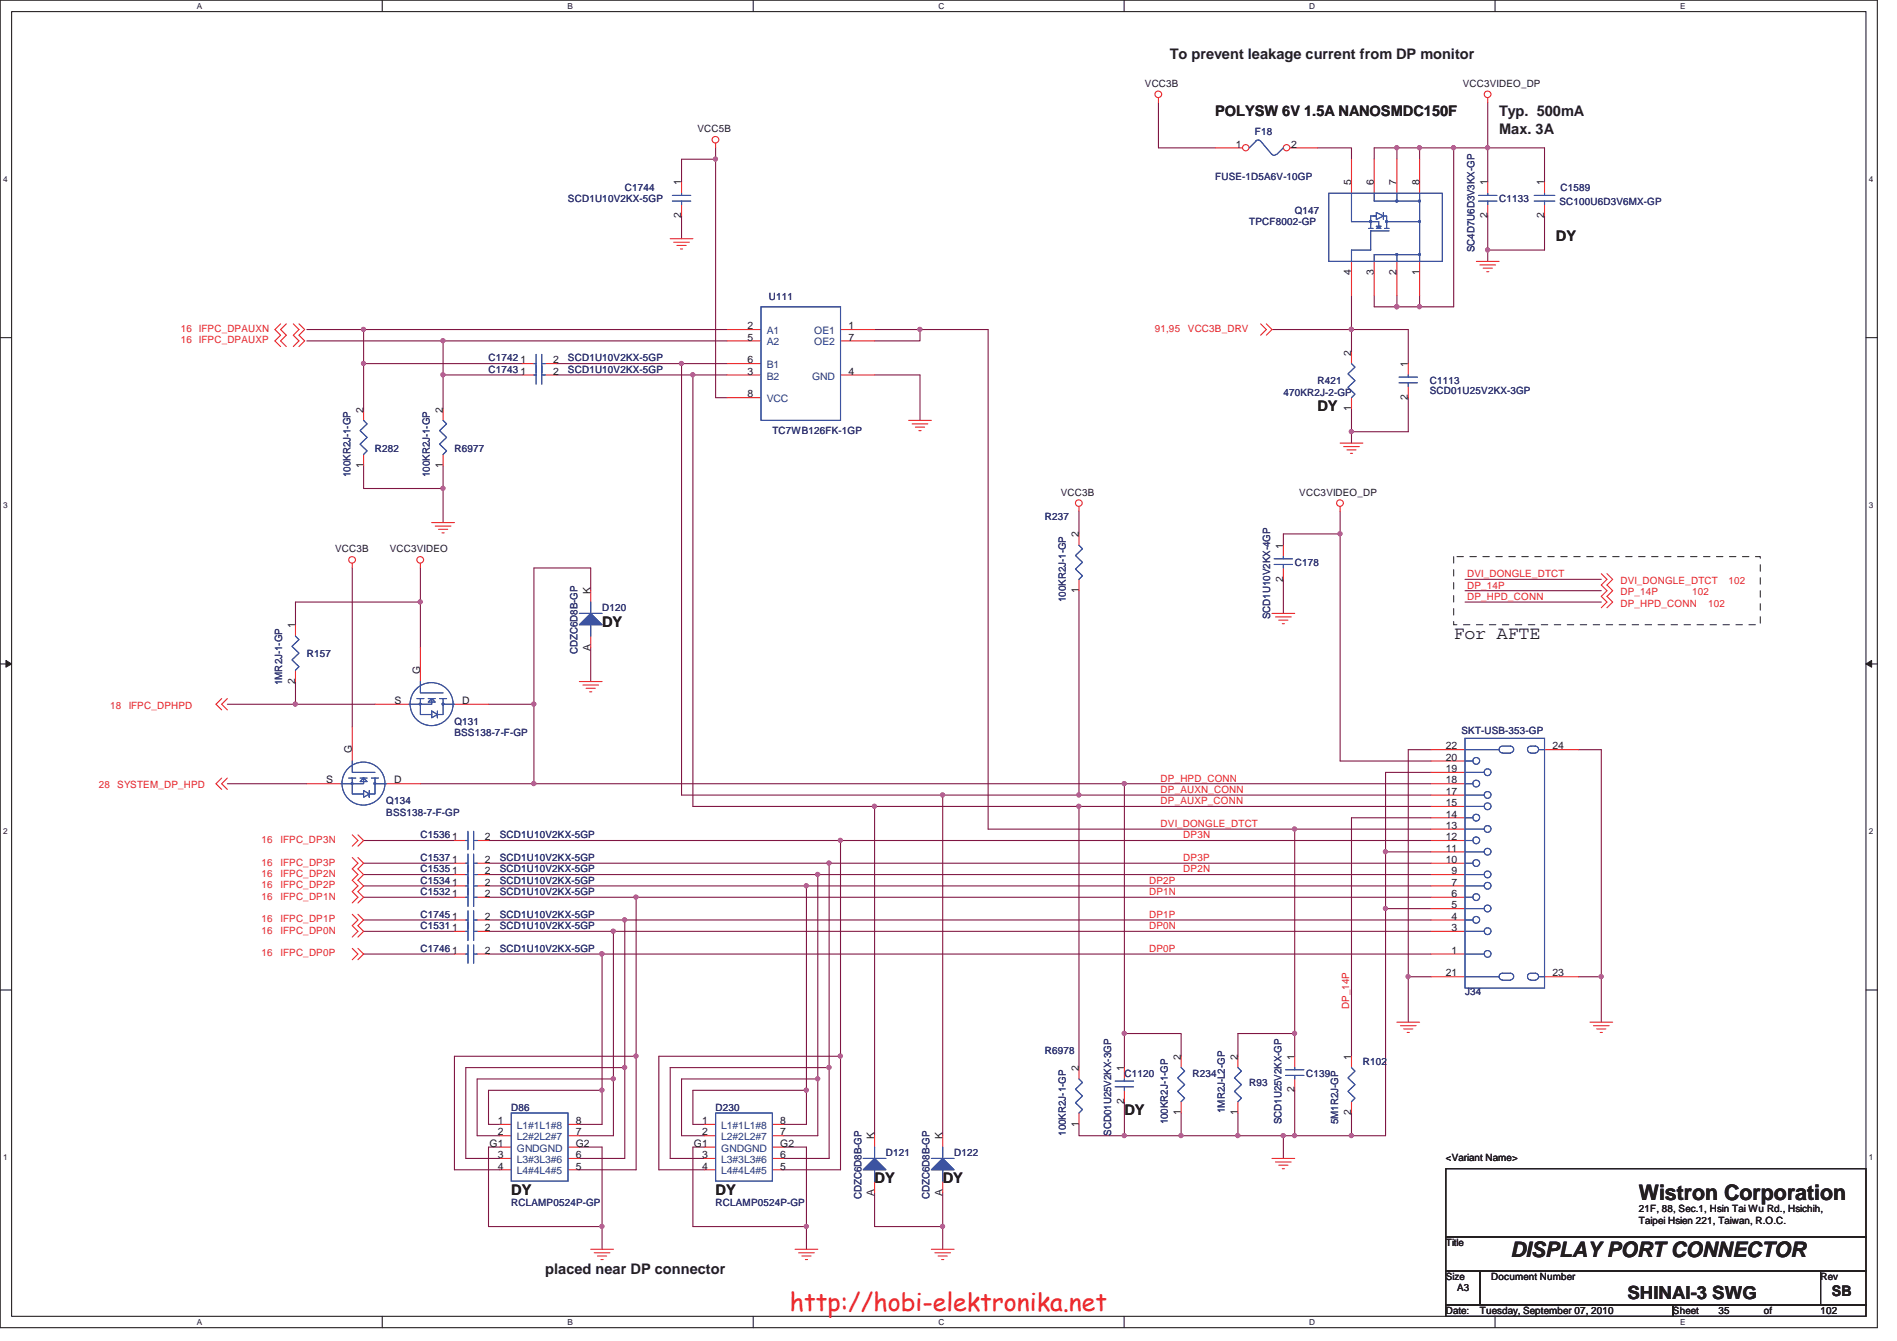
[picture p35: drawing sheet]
<svg xmlns="http://www.w3.org/2000/svg" width="297mm" height="210mm" viewBox="0 0 297 210" stroke-linecap="round" stroke-linejoin="round" font-family="sans-serif">
<defs><g id="words">
<text font-size="3.9" fill="#ed2024" x="123.7" y="205.2">http://hobi-elektronika.net</text>
<g font-size="3.3" fill="#231f20">
<text x="256.6" y="187.9">Wistron Corporation</text>
<text x="236.5" y="196.9">DISPLAY PORT CONNECTOR</text>
</g>
<g font-size="2.8" fill="#231f20">
<text x="227.6" y="100.1">For AFTE</text>
<text x="254.8" y="203.4">SHINAI-3 SWG</text>
</g>
<g font-size="2.3" fill="#231f20">
<text x="183.2" y="9.3">To prevent leakage current from DP monitor</text>
<text x="190.3" y="18.2">POLYSW 6V 1.5A NANOSMDC150F</text>
<text x="234.7" y="18.2">Typ. 500mA</text>
<text x="234.7" y="20.9">Max. 3A</text>
<text x="243.6" y="37.7">DY</text>
<text x="206.3" y="64.4">DY</text>
<text x="94.3" y="98.2">DY</text>
<text x="176.1" y="174.6">DY</text>
<text x="136.9" y="185.3">DY</text>
<text x="147.6" y="185.3">DY</text>
<text x="80" y="187.1">DY</text>
<text x="112.1" y="187.1">DY</text>
<text x="85.4" y="199.5">placed near DP connector</text>
<text x="286.8" y="202.9">SB</text>
</g>
<g font-size="1.6" fill="#231f20">
<text x="179.3" y="13.6">VCC3B</text>
<text x="229.1" y="13.6">VCC3VIDEO_DP</text>
<text x="109.2" y="20.7">VCC5B</text>
<text x="193.5" y="23.1">1</text>
<text x="202.2" y="23.1">2</text>
<text x="106.7" y="29" transform="rotate(-90 106.7 29)">1</text>
<text x="211.6" y="29" transform="rotate(-90 211.6 29)">5</text>
<text x="215.1" y="29" transform="rotate(-90 215.1 29)">6</text>
<text x="218.7" y="29" transform="rotate(-90 218.7 29)">7</text>
<text x="222.2" y="29" transform="rotate(-90 222.2 29)">8</text>
<text x="232.9" y="29" transform="rotate(-90 232.9 29)">1</text>
<text x="241.8" y="29" transform="rotate(-90 241.8 29)">1</text>
<text x="106.7" y="34.2" transform="rotate(-90 106.7 34.2)">2</text>
<text x="232.9" y="34.2" transform="rotate(-90 232.9 34.2)">2</text>
<text x="241.8" y="34.2" transform="rotate(-90 241.8 34.2)">2</text>
<text x="211.6" y="43" transform="rotate(-90 211.6 43)">4</text>
<text x="215.1" y="43" transform="rotate(-90 215.1 43)">3</text>
<text x="218.7" y="43" transform="rotate(-90 218.7 43)">2</text>
<text x="222.2" y="43" transform="rotate(-90 222.2 43)">1</text>
<text x="117" y="51.6">2</text>
<text x="117" y="53.3">5</text>
<text x="132.8" y="51.6">1</text>
<text x="132.8" y="53.3">7</text>
<text x="81.5" y="58.7">1</text>
<text x="81.5" y="56.9">1</text>
<text x="86.6" y="58.7">2</text>
<text x="86.6" y="56.9">2</text>
<text x="117" y="58.7">3</text>
<text x="117" y="56.9">6</text>
<text x="132.8" y="58.7">4</text>
<text x="211.6" y="55.7" transform="rotate(-90 211.6 55.7)">2</text>
<text x="220.5" y="57.5" transform="rotate(-90 220.5 57.5)">1</text>
<text x="56.9" y="64.6" transform="rotate(-90 56.9 64.6)">2</text>
<text x="69.3" y="64.6" transform="rotate(-90 69.3 64.6)">2</text>
<text x="117" y="62.2">8</text>
<text x="211.6" y="64.4" transform="rotate(-90 211.6 64.4)">1</text>
<text x="220.5" y="62.6" transform="rotate(-90 220.5 62.6)">2</text>
<text x="56.9" y="73.3" transform="rotate(-90 56.9 73.3)">1</text>
<text x="69.3" y="73.3" transform="rotate(-90 69.3 73.3)">1</text>
<text x="166.1" y="77.6">VCC3B</text>
<text x="203.5" y="77.6">VCC3VIDEO_DP</text>
<text x="52.5" y="86.5">VCC3B</text>
<text x="61" y="86.5">VCC3VIDEO</text>
<text x="168.9" y="84.2" transform="rotate(-90 168.9 84.2)">2</text>
<text x="200.9" y="85.9" transform="rotate(-90 200.9 85.9)">1</text>
<text x="92.5" y="93" transform="rotate(-90 92.5 93)">K</text>
<text x="168.9" y="92.8" transform="rotate(-90 168.9 92.8)">1</text>
<text x="200.9" y="91.1" transform="rotate(-90 200.9 91.1)">2</text>
<text x="46.2" y="98.4" transform="rotate(-90 46.2 98.4)">1</text>
<text x="92.5" y="101.9" transform="rotate(-90 92.5 101.9)">A</text>
<text x="46.2" y="107.1" transform="rotate(-90 46.2 107.1)">2</text>
<text x="65.8" y="105.5" transform="rotate(-90 65.8 105.5)">G</text>
<text x="61.8" y="110.2">S</text>
<text x="72.4" y="110.2">D</text>
<text x="55.1" y="117.9" transform="rotate(-90 55.1 117.9)">G</text>
<text x="226.4" y="119.1">20</text>
<text x="226.4" y="117.3">22</text>
<text x="243.1" y="117.3">24</text>
<text x="51.1" y="122.7">S</text>
<text x="61.7" y="122.7">D</text>
<text x="226.4" y="124.5">17</text>
<text x="226.4" y="122.7">18</text>
<text x="226.4" y="120.9">19</text>
<text x="70.8" y="131.6">1</text>
<text x="75.9" y="131.6">2</text>
<text x="226.4" y="131.6">12</text>
<text x="226.4" y="129.8">13</text>
<text x="226.4" y="128">14</text>
<text x="226.4" y="126.2">15</text>
<text x="70.8" y="136.9">1</text>
<text x="70.8" y="135.1">1</text>
<text x="75.9" y="136.9">2</text>
<text x="75.9" y="135.1">2</text>
<text x="226.4" y="135.1">10</text>
<text x="226.4" y="133.3">11</text>
<text x="227.3" y="136.9">9</text>
<text x="70.8" y="140.5">1</text>
<text x="70.8" y="138.7">1</text>
<text x="75.9" y="140.5">2</text>
<text x="75.9" y="138.7">2</text>
<text x="227.3" y="142.2">5</text>
<text x="227.3" y="140.5">6</text>
<text x="227.3" y="138.7">7</text>
<text x="70.8" y="145.8">1</text>
<text x="70.8" y="144">1</text>
<text x="70.8" y="149.3">1</text>
<text x="75.9" y="145.8">2</text>
<text x="75.9" y="144">2</text>
<text x="75.9" y="149.3">2</text>
<text x="227.3" y="149.3">1</text>
<text x="227.3" y="145.8">3</text>
<text x="227.3" y="144">4</text>
<text x="226.4" y="152.9">21</text>
<text x="243.1" y="152.9">23</text>
<text x="168.9" y="167.7" transform="rotate(-90 168.9 167.7)">2</text>
<text x="176" y="167.7" transform="rotate(-90 176 167.7)">1</text>
<text x="184.9" y="165.9" transform="rotate(-90 184.9 165.9)">2</text>
<text x="193.8" y="165.9" transform="rotate(-90 193.8 165.9)">2</text>
<text x="202.7" y="165.9" transform="rotate(-90 202.7 165.9)">1</text>
<text x="211.6" y="165.9" transform="rotate(-90 211.6 165.9)">1</text>
<text x="176" y="172.8" transform="rotate(-90 176 172.8)">2</text>
<text x="202.7" y="171.1" transform="rotate(-90 202.7 171.1)">2</text>
<text x="76.7" y="179.6">G1</text>
<text x="77.9" y="176">1</text>
<text x="77.9" y="177.8">2</text>
<text x="90.2" y="177.8">7</text>
<text x="90.2" y="176">8</text>
<text x="90.2" y="179.6">G2</text>
<text x="108.7" y="179.6">G1</text>
<text x="109.9" y="176">1</text>
<text x="109.9" y="177.8">2</text>
<text x="122.2" y="177.8">7</text>
<text x="122.2" y="176">8</text>
<text x="122.2" y="179.6">G2</text>
<text x="136.9" y="178.4" transform="rotate(-90 136.9 178.4)">K</text>
<text x="147.6" y="178.4" transform="rotate(-90 147.6 178.4)">K</text>
<text x="168.9" y="176.4" transform="rotate(-90 168.9 176.4)">1</text>
<text x="184.9" y="174.6" transform="rotate(-90 184.9 174.6)">1</text>
<text x="193.8" y="174.6" transform="rotate(-90 193.8 174.6)">1</text>
<text x="211.6" y="174.6" transform="rotate(-90 211.6 174.6)">2</text>
<text x="77.9" y="181.4">3</text>
<text x="77.9" y="183.1">4</text>
<text x="90.2" y="183.1">5</text>
<text x="90.2" y="181.4">6</text>
<text x="109.9" y="181.4">3</text>
<text x="109.9" y="183.1">4</text>
<text x="122.2" y="183.1">5</text>
<text x="122.2" y="181.4">6</text>
<text x="226.4" y="181.8">&lt;Variant Name&gt;</text>
<text x="136.9" y="187.3" transform="rotate(-90 136.9 187.3)">A</text>
<text x="147.6" y="187.3" transform="rotate(-90 147.6 187.3)">A</text>
<text x="256.6" y="189.8">21F, 88, Sec.1, Hsin Tai Wu Rd., Hsichih,</text>
<text x="256.6" y="191.6">Taipei Hsien 221, Taiwan, R.O.C.</text>
<text x="226.4" y="195.1">Title</text>
<text x="226.4" y="200.4">Size</text>
<text x="228.2" y="202.2">A3</text>
<text x="233.5" y="200.4">Document Number</text>
<text x="285.1" y="200.4">Rev</text>
<text x="226.4" y="205.8">Date:</text>
<text x="231.7" y="205.8">Tuesday, September 07, 2010</text>
<text x="262" y="205.8">Sheet</text>
<text x="269.1" y="205.8">35</text>
<text x="276.2" y="205.8">of</text>
<text x="285.1" y="205.8">102</text>
</g>
<g font-size="1.6" fill="#2d2d72">
<text x="196.5" y="21.2">F18</text>
<text x="97.8" y="29.9">C1744</text>
<text x="190.3" y="28.1">FUSE-1D5A6V-10GP</text>
<text x="244.3" y="29.9">C1589</text>
<text x="88.9" y="31.7">SCD1U10V2KX-5GP</text>
<text x="195.6" y="35.3">TPCF8002-GP</text>
<text x="202.7" y="33.5">Q147</text>
<text x="234.7" y="31.7">C1133</text>
<text x="244.2" y="32">SC100U6D3V6MX-GP</text>
<text x="230.9" y="39.5" transform="rotate(-90 230.9 39.5)">SC4D7U6D3V3KX-GP</text>
<text x="120.4" y="47">U111</text>
<text x="76.5" y="58.4">C1743</text>
<text x="76.5" y="56.6">C1742</text>
<text x="88.9" y="58.4">SCD1U10V2KX-5GP</text>
<text x="88.9" y="56.6">SCD1U10V2KX-5GP</text>
<text x="201" y="61.9">470KR2J-2-GP</text>
<text x="206.3" y="60.2">R421</text>
<text x="223.9" y="60.2">C1113</text>
<text x="223.9" y="61.8">SCD01U25V2KX-3GP</text>
<text x="58.7" y="70.8">R282</text>
<text x="71.2" y="70.8">R6977</text>
<text x="120.9" y="68">TC7WB126FK-1GP</text>
<text x="54.9" y="74.7" transform="rotate(-90 54.9 74.7)">100KR2J-1-GP</text>
<text x="67.3" y="74.7" transform="rotate(-90 67.3 74.7)">100KR2J-1-GP</text>
<text x="163.6" y="81.5">R237</text>
<text x="202.7" y="88.6">C178</text>
<text x="94.3" y="95.7">D120</text>
<text x="166.9" y="94.3" transform="rotate(-90 166.9 94.3)">100KR2J-1-GP</text>
<text x="198.9" y="96.9" transform="rotate(-90 198.9 96.9)">SCD1U10V2KX-4GP</text>
<text x="44.2" y="107.3" transform="rotate(-90 44.2 107.3)">1MR2J-1-GP</text>
<text x="48" y="102.8">R157</text>
<text x="90.4" y="102.4" transform="rotate(-90 90.4 102.4)">CDZC6D8B-GP</text>
<text x="71.2" y="113.5">Q131</text>
<text x="71.2" y="115.3">BSS138-7-F-GP</text>
<text x="228.9" y="114.9">SKT-USB-353-GP</text>
<text x="60.5" y="125.9">Q134</text>
<text x="60.5" y="127.7">BSS138-7-F-GP</text>
<text x="65.8" y="131.3">C1536</text>
<text x="78.3" y="131.3">SCD1U10V2KX-5GP</text>
<text x="65.8" y="136.6">C1535</text>
<text x="65.8" y="134.8">C1537</text>
<text x="78.3" y="136.6">SCD1U10V2KX-5GP</text>
<text x="78.3" y="134.8">SCD1U10V2KX-5GP</text>
<text x="65.8" y="140.2">C1532</text>
<text x="65.8" y="138.4">C1534</text>
<text x="65.8" y="143.7">C1745</text>
<text x="78.3" y="140.2">SCD1U10V2KX-5GP</text>
<text x="78.3" y="138.4">SCD1U10V2KX-5GP</text>
<text x="78.3" y="143.7">SCD1U10V2KX-5GP</text>
<text x="65.8" y="145.5">C1531</text>
<text x="65.8" y="149.1">C1746</text>
<text x="78.3" y="145.5">SCD1U10V2KX-5GP</text>
<text x="78.3" y="149.1">SCD1U10V2KX-5GP</text>
<text x="229.4" y="155.8">J34</text>
<text x="163.6" y="165.1">R6978</text>
<text x="213.4" y="166.8">R102</text>
<text x="80" y="173.9">D86</text>
<text x="112.1" y="173.9">D230</text>
<text x="176.1" y="168.6">C1120</text>
<text x="186.7" y="168.6">R234</text>
<text x="195.6" y="170">R93</text>
<text x="204.5" y="168.6">C139</text>
<text x="166.9" y="177.8" transform="rotate(-90 166.9 177.8)">100KR2J-1-GP</text>
<text x="174" y="177.8" transform="rotate(-90 174 177.8)">SCD01U25V2KX-3GP</text>
<text x="182.9" y="176.1" transform="rotate(-90 182.9 176.1)">100KR2J-1-GP</text>
<text x="191.8" y="174.3" transform="rotate(-90 191.8 174.3)">1MR2J-L2-GP</text>
<text x="200.7" y="176.1" transform="rotate(-90 200.7 176.1)">SCD1U25V2KX-GP</text>
<text x="209.5" y="176.1" transform="rotate(-90 209.5 176.1)">5M1R2J-GP</text>
<text x="138.7" y="181.1">D121</text>
<text x="149.4" y="181.1">D122</text>
<text x="80" y="188.9">RCLAMP0524P-GP</text>
<text x="112.1" y="188.9">RCLAMP0524P-GP</text>
<text x="134.9" y="187.8" transform="rotate(-90 134.9 187.8)">CDZC6D8B-GP</text>
<text x="145.5" y="187.8" transform="rotate(-90 145.5 187.8)">CDZC6D8B-GP</text>
</g>
<g font-size="1.6" fill="#ec2426">
<text x="28.3" y="52">16 IFPC_DPAUXN</text>
<text x="28.3" y="53.8">16 IFPC_DPAUXP</text>
<text x="180.8" y="52">91,95</text>
<text x="186" y="52">VCC3B_DRV</text>
<text x="229.7" y="92.2">DP_14P</text>
<text x="229.7" y="90.4">DVI_DONGLE_DTCT</text>
<text x="229.7" y="93.9">DP_HPD_CONN</text>
<text x="253.7" y="91.4">DVI_DONGLE_DTCT</text>
<text x="253.7" y="93.2">DP_14P</text>
<text x="253.7" y="95">DP_HPD_CONN</text>
<text x="265" y="93.2">102</text>
<text x="267.5" y="95">102</text>
<text x="270.6" y="91.4">102</text>
<text x="17.3" y="111">18</text>
<text x="20.1" y="111">IFPC_DPHPD</text>
<text x="15.5" y="123.4">28</text>
<text x="18.4" y="123.4">SYSTEM_DP_HPD</text>
<text x="181.7" y="125.9">DP_AUXP_CONN</text>
<text x="181.7" y="124.2">DP_AUXN_CONN</text>
<text x="181.7" y="122.4">DP_HPD_CONN</text>
<text x="40.9" y="132">16</text>
<text x="43.9" y="132">IFPC_DP3N</text>
<text x="181.7" y="129.5">DVI_DONGLE_DTCT</text>
<text x="185.3" y="131.3">DP3N</text>
<text x="40.9" y="135.5">16</text>
<text x="40.9" y="137.3">16</text>
<text x="43.9" y="135.5">IFPC_DP3P</text>
<text x="43.9" y="137.3">IFPC_DP2N</text>
<text x="185.3" y="136.6">DP2N</text>
<text x="185.3" y="134.8">DP3P</text>
<text x="40.9" y="139.1">16</text>
<text x="40.9" y="140.9">16</text>
<text x="43.9" y="139.1">IFPC_DP2P</text>
<text x="43.9" y="140.9">IFPC_DP1N</text>
<text x="180" y="143.7">DP1P</text>
<text x="180" y="140.2">DP1N</text>
<text x="180" y="138.4">DP2P</text>
<text x="40.9" y="144.4">16</text>
<text x="40.9" y="146.2">16</text>
<text x="40.9" y="149.8">16</text>
<text x="43.9" y="144.4">IFPC_DP1P</text>
<text x="43.9" y="146.2">IFPC_DP0N</text>
<text x="43.9" y="149.8">IFPC_DP0P</text>
<text x="180" y="149.1">DP0P</text>
<text x="180" y="145.5">DP0N</text>
<text x="211.3" y="157.9" transform="rotate(-90 211.3 157.9)">DP_14P</text>
</g>
<g font-size="1.6" fill="#1d437e">
<text x="120.1" y="52.3">A1</text>
<text x="127.5" y="52.3">OE1</text>
<text x="120.1" y="59.4">B2</text>
<text x="120.1" y="54.1">A2</text>
<text x="120.1" y="57.7">B1</text>
<text x="127.2" y="59.4">GND</text>
<text x="127.5" y="54.1">OE2</text>
<text x="120.1" y="63">VCC</text>
<text x="80.9" y="176.8">L1#1L1#8</text>
<text x="80.9" y="178.6">L2#2L2#7</text>
<text x="112.9" y="176.8">L1#1L1#8</text>
<text x="112.9" y="178.6">L2#2L2#7</text>
<text x="80.9" y="180.3">GNDGND</text>
<text x="80.9" y="182.1">L3#3L3#6</text>
<text x="80.9" y="183.9">L4#4L4#5</text>
<text x="112.9" y="180.3">GNDGND</text>
<text x="112.9" y="182.1">L3#3L3#6</text>
<text x="112.9" y="183.9">L4#4L4#5</text>
</g>
<g font-size="1.3" fill="#231f20">
<text x="30.8" y="1.4">A</text>
<text x="88.9" y="1.4">B</text>
<text x="146.9" y="1.4">C</text>
<text x="205" y="1.4">D</text>
<text x="263.1" y="1.4">E</text>
<text x=".5" y="28.5">4</text>
<text x="292.6" y="28.5">4</text>
<text x=".5" y="79.5">3</text>
<text x="292.6" y="79.5">3</text>
<text x=".5" y="130.6">2</text>
<text x="292.6" y="130.6">2</text>
<text x=".5" y="181.7">1</text>
<text x="292.6" y="181.7">1</text>
<text x="30.8" y="207.4">A</text>
<text x="88.9" y="207.4">B</text>
<text x="146.9" y="207.4">C</text>
<text x="205" y="207.4">D</text>
<text x="263.1" y="207.4">E</text>
</g>
</g></defs>
<path d="M0 0h294v207.9h-294zM1.8 1.8h290.4v204.3h-290.4z" fill="none" stroke="#231f20" stroke-width=".17"/>
<g fill="#fff">
<path d="M30.8 .2h.8v1.4h-.8z"/>
<path d="M30.8 206.3h.8v1.4h-.8z"/>
</g>
<path d="M59.9 0v1.8M59.9 206.1v1.8" fill="none" stroke="#231f20" stroke-width=".17"/>
<g fill="#fff">
<path d="M88.9 .2h.8v1.4h-.8z"/>
<path d="M88.9 206.3h.8v1.4h-.8z"/>
</g>
<path d="M117.9 0v1.8M117.9 206.1v1.8" fill="none" stroke="#231f20" stroke-width=".17"/>
<g fill="#fff">
<path d="M146.9 .2h.9v1.4h-.9z"/>
<path d="M146.9 206.3h.9v1.4h-.9z"/>
</g>
<path d="M176 0v1.8M176 206.1v1.8" fill="none" stroke="#231f20" stroke-width=".17"/>
<g fill="#fff">
<path d="M205 .2h.9v1.4h-.9z"/>
<path d="M205 206.3h.9v1.4h-.9z"/>
</g>
<path d="M234.1 0v1.8M234.1 206.1v1.8" fill="none" stroke="#231f20" stroke-width=".17"/>
<g fill="#fff">
<path d="M263.1 .2h.8v1.4h-.8z"/>
<path d="M263.1 206.3h.8v1.4h-.8z"/>
<path d="M.5 27.3h.7v1.4h-.7z"/>
<path d="M292.6 27.3h.7v1.4h-.7z"/>
<path d="M.5 78.4h.7v1.4h-.7z"/>
<path d="M292.6 78.4h.7v1.4h-.7z"/>
</g>
<path d="M0 52.9h1.8M292.2 52.9h1.8" fill="none" stroke="#231f20" stroke-width=".17"/>
<g fill="#fff">
<path d="M.5 129.5h.7v1.4h-.7z"/>
<path d="M292.6 129.5h.7v1.4h-.7z"/>
</g>
<path d="M0 104h1.8M292.2 104h1.8" fill="none" stroke="#231f20" stroke-width=".17"/>
<path d="M.9 103.4l.9 .6-.9 .5z" fill="#231f20"/>
<path d="M.9 103.4l.9 .6-.9 .5z" fill="none" stroke="#231f20" stroke-width=".16"/>
<path d="M292.2 104l.9-.6v1.1z" fill="#231f20"/>
<path d="M292.2 104l.9-.6v1.1z" fill="none" stroke="#231f20" stroke-width=".16"/>
<g fill="#fff">
<path d="M.5 180.5h.7v1.4h-.7z"/>
<path d="M292.6 180.5h.7v1.4h-.7z"/>
</g>
<path d="M0 155h1.8M292.2 155h1.8" fill="none" stroke="#231f20" stroke-width=".17"/>
<path d="M217 120.9v21.4h7.1" fill="none" stroke="#7f1542" stroke-width=".17"/>
<circle cx="216.9" cy="142.3" r=".32" fill="#b8529f"/>
<circle cx="216.9" cy="142.3" r=".32" fill="none" stroke="#b8529f" stroke-width=".17"/>
<path d="M56.9 149.4h14.3M56.9 145.8h14.3M94.3 149.4h129.8M217 142.3v35.5" fill="none" stroke="#7f1542" stroke-width=".17"/>
<circle cx="94.2" cy="149.4" r=".32" fill="#b8529f"/>
<circle cx="94.2" cy="149.4" r=".32" fill="none" stroke="#b8529f" stroke-width=".17"/>
<path d="M96.1 145.8h128" fill="none" stroke="#7f1542" stroke-width=".17"/>
<circle cx="96" cy="145.8" r=".32" fill="#b8529f"/>
<circle cx="96" cy="145.8" r=".32" fill="none" stroke="#b8529f" stroke-width=".17"/>
<path d="M56.9 138.7h14.3M56.9 135.2h14.3M56.9 131.6h14.3M56.9 136.9h14.3M56.9 144.1h14.3M56.9 140.5h14.3M97.8 144.1h126.3" fill="none" stroke="#7f1542" stroke-width=".17"/>
<circle cx="97.8" cy="144" r=".32" fill="#b8529f"/>
<circle cx="97.8" cy="144" r=".32" fill="none" stroke="#b8529f" stroke-width=".17"/>
<path d="M99.6 140.5h124.5" fill="none" stroke="#7f1542" stroke-width=".17"/>
<circle cx="99.6" cy="140.5" r=".32" fill="#b8529f"/>
<circle cx="99.6" cy="140.5" r=".32" fill="none" stroke="#b8529f" stroke-width=".17"/>
<path d="M126.3 138.7h97.8M76.5 179.6v12.5M90.7 176.1h3.6M94.3 179.6v12.5M97.8 167.2v14.2" fill="none" stroke="#7f1542" stroke-width=".17"/>
<circle cx="97.8" cy="167.1" r=".32" fill="#b8529f"/>
<circle cx="97.8" cy="167.1" r=".32" fill="none" stroke="#b8529f" stroke-width=".17"/>
<path d="M76.5 179.6h1.8M78.3 176.1h-1.8v-5.4h17.8v5.4M90.7 179.6h3.6M90.7 177.8h5.4M96.1 168.9h-21.4v8.9M72.9 181.4h5.4M76.5 192.1h17.8v3.5M78.3 183.2h-7.1v-17.8h28.4v17.8h-8.9" fill="none" stroke="#7f1542" stroke-width=".17"/>
<circle cx="94.2" cy="192" r=".32" fill="#b8529f"/>
<circle cx="94.2" cy="192" r=".32" fill="none" stroke="#b8529f" stroke-width=".17"/>
<path d="M94.3 149.4v21.3M74.7 177.8h3.6M96.1 168.9v8.9M97.8 167.2h-24.9v14.2M90.7 181.4h7.1" fill="none" stroke="#7f1542" stroke-width=".17"/>
<circle cx="94.2" cy="170.7" r=".32" fill="#b8529f"/>
<circle cx="94.2" cy="170.7" r=".32" fill="none" stroke="#b8529f" stroke-width=".17"/>
<path d="M96.1 145.8v23.1" fill="none" stroke="#7f1542" stroke-width=".17"/>
<circle cx="96" cy="168.9" r=".32" fill="#b8529f"/>
<circle cx="96" cy="168.9" r=".32" fill="none" stroke="#b8529f" stroke-width=".17"/>
<path d="M97.8 144.1v23.1M99.6 140.5v24.9" fill="none" stroke="#7f1542" stroke-width=".17"/>
<circle cx="99.6" cy="165.4" r=".32" fill="#b8529f"/>
<circle cx="99.6" cy="165.4" r=".32" fill="none" stroke="#b8529f" stroke-width=".17"/>
<path d="M76.5 149.4h17.8" fill="none" stroke="#7f1542" stroke-width=".17"/>
<circle cx="94.2" cy="149.4" r=".32" fill="#b8529f"/>
<circle cx="94.2" cy="149.4" r=".32" fill="none" stroke="#b8529f" stroke-width=".17"/>
<path d="M76.5 145.8h19.6M76.5 144.1h21.3M76.5 140.5h23.1M108.5 176.1h1.8M110.3 179.6h-1.8v12.5M126.3 170.7v5.4h-3.6M126.3 179.6v16M128.1 168.9h-21.4v8.9M129.8 167.2v14.2M103.2 183.2h7.1M122.7 183.2h8.9" fill="none" stroke="#7f1542" stroke-width=".17"/>
<circle cx="126.3" cy="170.7" r=".32" fill="#b8529f"/>
<circle cx="126.3" cy="170.7" r=".32" fill="none" stroke="#b8529f" stroke-width=".17"/>
<path d="M122.7 177.8h5.4M131.6 165.4v17.8" fill="none" stroke="#7f1542" stroke-width=".17"/>
<circle cx="131.6" cy="165.4" r=".32" fill="#b8529f"/>
<circle cx="131.6" cy="165.4" r=".32" fill="none" stroke="#b8529f" stroke-width=".17"/>
<path d="M122.7 179.6h3.6M126.3 170.7h-17.8v5.4M131.6 165.4h-28.4v17.8M104.9 181.4h5.4M108.5 192.1h17.8" fill="none" stroke="#7f1542" stroke-width=".17"/>
<circle cx="126.3" cy="192" r=".32" fill="#b8529f"/>
<circle cx="126.3" cy="192" r=".32" fill="none" stroke="#b8529f" stroke-width=".17"/>
<path d="M76.5 138.7h49.8v32M106.7 177.8h3.6M128.1 168.9v8.9M129.8 167.2h-24.9v14.2M122.7 181.4h7.1" fill="none" stroke="#7f1542" stroke-width=".17"/>
<circle cx="126.3" cy="138.7" r=".32" fill="#b8529f"/>
<circle cx="126.3" cy="138.7" r=".32" fill="none" stroke="#b8529f" stroke-width=".17"/>
<path d="M128.1 136.9v32" fill="none" stroke="#7f1542" stroke-width=".17"/>
<circle cx="128" cy="168.9" r=".32" fill="#b8529f"/>
<circle cx="128" cy="168.9" r=".32" fill="none" stroke="#b8529f" stroke-width=".17"/>
<circle cx="128" cy="136.9" r=".32" fill="#b8529f"/>
<circle cx="128" cy="136.9" r=".32" fill="none" stroke="#b8529f" stroke-width=".17"/>
<path d="M129.8 135.2v32" fill="none" stroke="#7f1542" stroke-width=".17"/>
<circle cx="129.8" cy="167.1" r=".32" fill="#b8529f"/>
<circle cx="129.8" cy="167.1" r=".32" fill="none" stroke="#b8529f" stroke-width=".17"/>
<circle cx="129.8" cy="135.1" r=".32" fill="#b8529f"/>
<circle cx="129.8" cy="135.1" r=".32" fill="none" stroke="#b8529f" stroke-width=".17"/>
<path d="M131.6 131.6v33.8M154.7 129.8h48M211.6 128.1v37.3M201 177.8v3.6M202.7 161.8v3.6M211.6 174.3v3.5" fill="none" stroke="#7f1542" stroke-width=".17"/>
<circle cx="200.9" cy="177.8" r=".32" fill="#b8529f"/>
<circle cx="200.9" cy="177.8" r=".32" fill="none" stroke="#b8529f" stroke-width=".17"/>
<path d="M209.8 83.6v35.6M193.8 174.3v3.5M202.7 170.7v7.1h-1.7" fill="none" stroke="#7f1542" stroke-width=".17"/>
<circle cx="209.8" cy="83.6" r=".32" fill="#b8529f"/>
<circle cx="209.8" cy="83.6" r=".32" fill="none" stroke="#b8529f" stroke-width=".17"/>
<path d="M201 90.7v5.4M209.8 80v3.6h-8.8v1.8M35.6 110.3h10.7" fill="none" stroke="#7f1542" stroke-width=".17"/>
<circle cx="46.2" cy="110.2" r=".32" fill="#b8529f"/>
<circle cx="46.2" cy="110.2" r=".32" fill="none" stroke="#b8529f" stroke-width=".17"/>
<path d="M181.4 16v7.2h8.9M206.3 23.2h5.3v1.7M215.2 23.2v1.7M211.6 46.3v5.3M215.2 48h3.5M222.3 46.3v1.7M220.5 62.3v5.3M46.3 106.7v3.6h12.4M76.5 110.3h7.1v12.4" fill="none" stroke="#7f1542" stroke-width=".17"/>
<circle cx="211.6" cy="51.6" r=".32" fill="#b8529f"/>
<circle cx="211.6" cy="51.6" r=".32" fill="none" stroke="#b8529f" stroke-width=".17"/>
<path d="M218.7 23.2v1.7" fill="none" stroke="#7f1542" stroke-width=".17"/>
<circle cx="218.7" cy="23.1" r=".32" fill="#b8529f"/>
<circle cx="218.7" cy="23.1" r=".32" fill="none" stroke="#b8529f" stroke-width=".17"/>
<path d="M215.2 23.2h7.1v1.7M233 23.2v5.3M233 39.2v1.7M215.2 46.3v1.7M222.3 48h5.3M211.6 64v3.6h8.9" fill="none" stroke="#7f1542" stroke-width=".17"/>
<circle cx="222.3" cy="48" r=".32" fill="#b8529f"/>
<circle cx="222.3" cy="48" r=".32" fill="none" stroke="#b8529f" stroke-width=".17"/>
<path d="M211.6 51.6v3.6M220.5 51.6v5.3M211.6 67.6v1.8" fill="none" stroke="#7f1542" stroke-width=".17"/>
<circle cx="211.6" cy="67.6" r=".32" fill="#b8529f"/>
<circle cx="211.6" cy="67.6" r=".32" fill="none" stroke="#b8529f" stroke-width=".17"/>
<path d="M218.7 48h3.6" fill="none" stroke="#7f1542" stroke-width=".17"/>
<circle cx="218.7" cy="48" r=".32" fill="#b8529f"/>
<circle cx="218.7" cy="48" r=".32" fill="none" stroke="#b8529f" stroke-width=".17"/>
<path d="M233 16v7.2" fill="none" stroke="#7f1542" stroke-width=".17"/>
<circle cx="232.9" cy="23.1" r=".32" fill="#b8529f"/>
<circle cx="232.9" cy="23.1" r=".32" fill="none" stroke="#b8529f" stroke-width=".17"/>
<path d="M199.2 51.6h21.3" fill="none" stroke="#7f1542" stroke-width=".17"/>
<circle cx="211.6" cy="51.6" r=".32" fill="#b8529f"/>
<circle cx="211.6" cy="51.6" r=".32" fill="none" stroke="#b8529f" stroke-width=".17"/>
<path d="M233 23.2h-5.4v24.8" fill="none" stroke="#7f1542" stroke-width=".17"/>
<circle cx="227.6" cy="23.1" r=".32" fill="#b8529f"/>
<circle cx="227.6" cy="23.1" r=".32" fill="none" stroke="#b8529f" stroke-width=".17"/>
<path d="M222.3 23.2h5.3" fill="none" stroke="#7f1542" stroke-width=".17"/>
<circle cx="222.3" cy="23.1" r=".32" fill="#b8529f"/>
<circle cx="222.3" cy="23.1" r=".32" fill="none" stroke="#b8529f" stroke-width=".17"/>
<path d="M218.7 46.3v1.7" fill="none" stroke="#7f1542" stroke-width=".17"/>
<circle cx="218.7" cy="48" r=".32" fill="#b8529f"/>
<circle cx="218.7" cy="48" r=".32" fill="none" stroke="#b8529f" stroke-width=".17"/>
<path d="M233 23.2h8.8v5.3M233 39.2h8.8" fill="none" stroke="#7f1542" stroke-width=".17"/>
<circle cx="232.9" cy="39.1" r=".32" fill="#b8529f"/>
<circle cx="232.9" cy="39.1" r=".32" fill="none" stroke="#b8529f" stroke-width=".17"/>
<path d="M233 33.8v5.4M241.8 33.8v5.4M211.6 177.8h5.4" fill="none" stroke="#7f1542" stroke-width=".17"/>
<circle cx="211.6" cy="177.8" r=".32" fill="#b8529f"/>
<circle cx="211.6" cy="177.8" r=".32" fill="none" stroke="#b8529f" stroke-width=".17"/>
<path d="M83.6 122.7h92.5" fill="none" stroke="#7f1542" stroke-width=".17"/>
<circle cx="83.6" cy="122.7" r=".32" fill="#b8529f"/>
<circle cx="83.6" cy="122.7" r=".32" fill="none" stroke="#b8529f" stroke-width=".17"/>
<path d="M202.7 129.8v32M193.8 161.8v3.6" fill="none" stroke="#7f1542" stroke-width=".17"/>
<circle cx="202.7" cy="161.8" r=".32" fill="#b8529f"/>
<circle cx="202.7" cy="161.8" r=".32" fill="none" stroke="#b8529f" stroke-width=".17"/>
<circle cx="202.7" cy="129.8" r=".32" fill="#b8529f"/>
<circle cx="202.7" cy="129.8" r=".32" fill="none" stroke="#b8529f" stroke-width=".17"/>
<path d="M168.9 80v3.6M168.9 92.5v32M168.9 126.3v40.9M176.1 172.5v5.3M185 177.8h8.8" fill="none" stroke="#7f1542" stroke-width=".17"/>
<circle cx="193.8" cy="177.8" r=".32" fill="#b8529f"/>
<circle cx="193.8" cy="177.8" r=".32" fill="none" stroke="#b8529f" stroke-width=".17"/>
<circle cx="184.9" cy="177.8" r=".32" fill="#b8529f"/>
<circle cx="184.9" cy="177.8" r=".32" fill="none" stroke="#b8529f" stroke-width=".17"/>
<path d="M168.9 176.1v1.7h7.2M176.1 161.8v5.4" fill="none" stroke="#7f1542" stroke-width=".17"/>
<circle cx="176" cy="161.8" r=".32" fill="#b8529f"/>
<circle cx="176" cy="161.8" r=".32" fill="none" stroke="#b8529f" stroke-width=".17"/>
<path d="M202.7 177.8h8.9" fill="none" stroke="#7f1542" stroke-width=".17"/>
<circle cx="202.7" cy="177.8" r=".32" fill="#b8529f"/>
<circle cx="202.7" cy="177.8" r=".32" fill="none" stroke="#b8529f" stroke-width=".17"/>
<path d="M176.1 122.7v39.1h8.9v3.6M193.8 161.8h8.9M193.8 177.8h7.2" fill="none" stroke="#7f1542" stroke-width=".17"/>
<circle cx="176" cy="122.7" r=".32" fill="#b8529f"/>
<circle cx="176" cy="122.7" r=".32" fill="none" stroke="#b8529f" stroke-width=".17"/>
<path d="M185 174.3v3.5h-8.9" fill="none" stroke="#7f1542" stroke-width=".17"/>
<circle cx="176" cy="177.8" r=".32" fill="#b8529f"/>
<circle cx="176" cy="177.8" r=".32" fill="none" stroke="#b8529f" stroke-width=".17"/>
<path d="M128.1 136.9h96M129.8 135.2h94.3M217 133.4h7.1" fill="none" stroke="#7f1542" stroke-width=".17"/>
<circle cx="216.9" cy="133.4" r=".32" fill="#b8529f"/>
<circle cx="216.9" cy="133.4" r=".32" fill="none" stroke="#b8529f" stroke-width=".17"/>
<path d="M131.6 131.6h92.5" fill="none" stroke="#7f1542" stroke-width=".17"/>
<circle cx="131.6" cy="131.6" r=".32" fill="#b8529f"/>
<circle cx="131.6" cy="131.6" r=".32" fill="none" stroke="#b8529f" stroke-width=".17"/>
<path d="M168.9 126.3h55.2M202.7 129.8h21.4M211.6 128.1h12.5" fill="none" stroke="#7f1542" stroke-width=".17"/>
<circle cx="168.9" cy="126.3" r=".32" fill="#b8529f"/>
<circle cx="168.9" cy="126.3" r=".32" fill="none" stroke="#b8529f" stroke-width=".17"/>
<path d="M168.9 124.5h55.2" fill="none" stroke="#7f1542" stroke-width=".17"/>
<circle cx="168.9" cy="124.5" r=".32" fill="#b8529f"/>
<circle cx="168.9" cy="124.5" r=".32" fill="none" stroke="#b8529f" stroke-width=".17"/>
<path d="M209.8 119.2h14.3M220.5 117.4h3.6M76.5 136.9h51.6M76.5 135.2h53.3M76.5 131.6h55.1M176.1 122.7h48M217 120.9h7.1M220.5 152.9h3.6" fill="none" stroke="#7f1542" stroke-width=".17"/>
<circle cx="220.5" cy="152.9" r=".32" fill="#b8529f"/>
<circle cx="220.5" cy="152.9" r=".32" fill="none" stroke="#b8529f" stroke-width=".17"/>
<path d="M220.5 117.4v42.7M247.2 117.4h3.5v35.5h-3.5M250.7 152.9v7.2" fill="none" stroke="#7f1542" stroke-width=".17"/>
<circle cx="250.7" cy="152.9" r=".32" fill="#b8529f"/>
<circle cx="250.7" cy="152.9" r=".32" fill="none" stroke="#b8529f" stroke-width=".17"/>
<path d="M106.7 24.9v3.6M112.1 23.2v1.7M136.9 51.6h7.2" fill="none" stroke="#7f1542" stroke-width=".17"/>
<circle cx="144" cy="51.6" r=".32" fill="#b8529f"/>
<circle cx="144" cy="51.6" r=".32" fill="none" stroke="#b8529f" stroke-width=".17"/>
<path d="M48 53.4h21.4v5.3M106.7 56.9v67.6M154.7 51.6v78.2" fill="none" stroke="#7f1542" stroke-width=".17"/>
<circle cx="106.7" cy="56.9" r=".32" fill="#b8529f"/>
<circle cx="106.7" cy="56.9" r=".32" fill="none" stroke="#b8529f" stroke-width=".17"/>
<path d="M56.9 51.6v5.3M106.7 56.9h7.1" fill="none" stroke="#7f1542" stroke-width=".17"/>
<circle cx="56.9" cy="56.9" r=".32" fill="#b8529f"/>
<circle cx="56.9" cy="56.9" r=".32" fill="none" stroke="#b8529f" stroke-width=".17"/>
<path d="M106.7 24.9h5.4M106.7 33.8v3.6M48 51.6h8.9M154.7 51.6h-10.6v1.8h-7.2M69.4 76.5v5.3" fill="none" stroke="#7f1542" stroke-width=".17"/>
<circle cx="69.4" cy="76.5" r=".32" fill="#b8529f"/>
<circle cx="69.4" cy="76.5" r=".32" fill="none" stroke="#b8529f" stroke-width=".17"/>
<path d="M56.9 51.6h56.9M144.1 58.7v7.1" fill="none" stroke="#7f1542" stroke-width=".17"/>
<circle cx="56.9" cy="51.6" r=".32" fill="#b8529f"/>
<circle cx="56.9" cy="51.6" r=".32" fill="none" stroke="#b8529f" stroke-width=".17"/>
<path d="M69.4 53.4h44.4" fill="none" stroke="#7f1542" stroke-width=".17"/>
<circle cx="69.4" cy="53.4" r=".32" fill="#b8529f"/>
<circle cx="69.4" cy="53.4" r=".32" fill="none" stroke="#b8529f" stroke-width=".17"/>
<path d="M112.1 24.9v37.4M136.9 58.7h7.2" fill="none" stroke="#7f1542" stroke-width=".17"/>
<circle cx="112" cy="24.9" r=".32" fill="#b8529f"/>
<circle cx="112" cy="24.9" r=".32" fill="none" stroke="#b8529f" stroke-width=".17"/>
<path d="M136.9 126.3h32" fill="none" stroke="#7f1542" stroke-width=".17"/>
<circle cx="136.9" cy="126.3" r=".32" fill="#b8529f"/>
<circle cx="136.9" cy="126.3" r=".32" fill="none" stroke="#b8529f" stroke-width=".17"/>
<path d="M81.8 56.9h-24.9v7.1M87.2 56.9h19.5M108.5 58.7v67.6M56.9 72.9v3.6h12.5v-3.6M112.1 62.3h1.7" fill="none" stroke="#7f1542" stroke-width=".17"/>
<circle cx="108.5" cy="58.7" r=".32" fill="#b8529f"/>
<circle cx="108.5" cy="58.7" r=".32" fill="none" stroke="#b8529f" stroke-width=".17"/>
<path d="M81.8 58.7h-12.4v5.3M108.5 58.7h5.3" fill="none" stroke="#7f1542" stroke-width=".17"/>
<circle cx="69.4" cy="58.7" r=".32" fill="#b8529f"/>
<circle cx="69.4" cy="58.7" r=".32" fill="none" stroke="#b8529f" stroke-width=".17"/>
<path d="M147.6 124.5h21.3" fill="none" stroke="#7f1542" stroke-width=".17"/>
<circle cx="147.6" cy="124.5" r=".32" fill="#b8529f"/>
<circle cx="147.6" cy="124.5" r=".32" fill="none" stroke="#b8529f" stroke-width=".17"/>
<path d="M87.2 58.7h21.3M136.9 126.3v51.5M147.6 124.5v53.3M136.9 186.7v5.4h10.7" fill="none" stroke="#7f1542" stroke-width=".17"/>
<circle cx="147.6" cy="192" r=".32" fill="#b8529f"/>
<circle cx="147.6" cy="192" r=".32" fill="none" stroke="#b8529f" stroke-width=".17"/>
<path d="M92.5 88.9h-8.9v21.4M147.6 192.1v3.5" fill="none" stroke="#7f1542" stroke-width=".17"/>
<circle cx="83.6" cy="110.2" r=".32" fill="#b8529f"/>
<circle cx="83.6" cy="110.2" r=".32" fill="none" stroke="#b8529f" stroke-width=".17"/>
<path d="M65.8 94.3v7.1M92.5 88.9v3.6M92.5 101.4v5.3M106.7 124.5h40.9M108.5 126.3h28.4M147.6 186.7v5.4" fill="none" stroke="#7f1542" stroke-width=".17"/>
<circle cx="65.8" cy="94.2" r=".32" fill="#b8529f"/>
<circle cx="65.8" cy="94.2" r=".32" fill="none" stroke="#b8529f" stroke-width=".17"/>
<path d="M55.2 88.9v24.9M65.8 88.9v5.4h-19.5v3.5M229.4 94.3h21.3M229.4 92.5h21.3M229.4 90.7h21.3M35.6 122.7h12.4M65.8 122.7h17.8" fill="none" stroke="#7f1542" stroke-width=".17"/>
<g fill="none" stroke="#ec2426" stroke-width=".17">
<path d="M181.4 15.3v.7M233 15.3v.7M104.9 37.4h3.6M105.5 37.9h2.4M106 38.4h1.4M106.5 39h.4M112.1 22.4v.8M43.9 50.7l-.9 .9 .9 .9-.9 .9 .9 .9M44.8 50.7l-.9 .9 .9 .9-.9 .9 .9 .9M45.9 50.7l.9 .9-.9 .9 .9 .9-.9 .9M46.8 50.7l.9 .9-.9 .9 .9 .9-.9 .9M197.4 50.7l.9 .9-.9 .9"/>
<path d="M198.3 50.7l.9 .9-.9 .9M231.2 40.9h3.5M231.7 41.5h2.5M232.2 42h1.5M232.8 42.5h.3M56.9 64v1.8M56.9 71.2v1.7M142.3 65.8h3.5M142.8 66.4h2.5M143.3 66.9h1.5M143.9 67.4h.3M168.9 79.3v.7"/>
<path d="M209.8 79.3v.7M209.8 69.4h3.6M210.4 69.9h2.4M210.9 70.4h1.4M211.5 71h.3M55.2 88.2v.7M65.8 88.2v.7M67.6 81.8h3.6M68.2 82.4h2.4M68.7 82.9h1.4M69.2 83.4h.4M168.9 83.6v1.8"/>
<path d="M168.9 90.7v1.8M199.2 96.1h3.5M199.7 96.6h2.5M200.2 97.1h1.5M200.8 97.7h.3M250.7 89.8l.9 .9-.9 .9 .9 .9-.9 .9 .9 .9-.9 .9M251.6 89.8l.9 .9-.9 .9 .9 .9-.9 .9 .9 .9-.9 .9M34.7 109.4l-.9 .9 .9 .9M35.6 109.4l-.9 .9 .9 .9M90.7 106.7h3.6M91.3 107.3h2.4M91.8 107.8h1.4"/>
<path d="M92.3 108.3h.4M34.7 121.8l-.9 .9 .9 .9M35.6 121.8l-.9 .9 .9 .9M55.2 130.7l.8 .9-.8 .9M55.2 134.3l.8 .9-.8 .9 .8 .8-.8 .9 .8 .9-.8 .9 .8 .9-.8 .9M56 130.7l.9 .9-.9 .9M56 134.3l.9 .9-.9 .9 .9 .8-.9 .9 .9 .9-.9 .9 .9 .9-.9 .9M55.2 143.2l.8 .9-.8 .8 .8 .9-.8 .9M55.2 148.5l.8 .9-.8 .9M56 143.2l.9 .9-.9 .8 .9 .9-.9 .9M56 148.5l.9 .9-.9 .9M71.2 140.5h1.7"/>
<path d="M74.7 140.5h1.8M78.3 176.1h1.7M78.3 177.8h1.7M78.3 179.6h1.7M88.9 176.1h1.8M88.9 177.8h1.8M88.9 179.6h1.8M136.9 177.8v1.8M176.1 167.2v1.7M176.1 170.7v1.8M211.6 165.4v1.8M211.6 172.5v1.8"/>
<path d="M218.7 160.1h3.6M219.3 160.6h2.4M219.8 161.1h1.4M220.3 161.7h.4M249 160.1h3.5M249.5 160.6h2.5M250 161.1h1.5M250.6 161.7h.3M78.3 181.4h1.7M78.3 183.2h1.7M88.9 181.4h1.8M88.9 183.2h1.8"/>
<path d="M92.5 195.6h3.6M93 196.2h2.5M93.6 196.7h1.4M94.1 197.2h.3M124.5 195.6h3.6M125 196.2h2.5M125.6 196.7h1.4M126.1 197.2h.3M136.9 185v1.7M145.8 195.6h3.6M146.4 196.2h2.4M146.9 196.7h1.4"/>
<path d="M147.4 197.2h.4M199.2 181.4h3.5M199.7 181.9h2.5M200.2 182.5h1.5M200.8 183h.3"/>
<circle cx="181.4" cy="14.8" r=".52"/>
<circle cx="232.9" cy="14.8" r=".52"/>
<circle cx="112" cy="21.9" r=".52"/>
<circle cx="168.9" cy="78.8" r=".52"/>
<circle cx="209.8" cy="78.8" r=".52"/>
<circle cx="55.1" cy="87.7" r=".52"/>
<circle cx="65.8" cy="87.7" r=".52"/>
</g>
<path d="M226.4 183h65.8v10.7h-65.8zM226.4 193.7h65.8v5.3h-65.8zM226.4 199h5.3v5.3h-5.3zM231.7 199h53.4v5.3h-53.4zM285.1 199h7.1v5.3h-7.1zM226.4 204.3h35.6v1.8h-35.6zM262 204.3h30.2v1.8h-30.2z" fill="none" stroke="#231f20" stroke-width=".17"/>
<path d="M227.6 87.2h48v10.6h-48z" fill="none" stroke="#231f20" stroke-width=".16" stroke-dasharray="1 1 1 1 1 1 1 1"/>
<path d="M56.9 65.8l.6 .6-1.1 1 1.1 1.1-1.1 1.1 1.1 1-.6 .6M168.9 85.4l.6 .5-1.1 1.1 1.1 1-1.1 1.1 1.1 1.1-.6 .5M73.3 139.1v2.8M74.2 139.1v2.8M72.9 140.5h.4M74.2 140.5h.5M80 174.3h8.9v10.7h-8.9zM174.6 169.3h2.9M174.6 170.2h2.9M176.1 168.9v.4M176.1 170.2v.5M211.6 167.2l.6 .5-1.1 1.1 1.1 1-1.1 1.1 1.1 1.1-.6 .5" fill="none" stroke="#3a53a4" stroke-width=".17"/>
<path d="M136.9 181.4l1.8 1.8h-3.5z" fill="#3a53a4"/>
<path d="M136.9 179.6v1.8M135.2 181.4h3.5M136.9 181.4l1.8 1.8h-3.5zM136.9 183.2v1.8" fill="none" stroke="#3a53a4" stroke-width=".17"/>
<path d="M136.9 181.4l1.8 1.8h-3.5z" fill="#3a53a4"/>
<path d="M83.6 58.7h.3M83.9 57.3v2.9M84.8 58.7h.6M84.8 57.3v2.9M69.4 65.8l.5 .6-1.1 1 1.1 1.1-1.1 1.1 1.1 1-.5 .6M136.9 179.6v1.8M135.2 181.4h3.5M136.9 181.4l1.8 1.8h-3.5zM136.9 183.2v1.8" fill="none" stroke="#3a53a4" stroke-width=".17"/>
<path d="M81.8 58.7h1.8M85.4 58.7h1.8M69.4 64v1.8M69.4 71.2v1.7M147.6 177.8v1.8M147.6 185v1.7" fill="none" stroke="#ec2426" stroke-width=".17"/>
<path d="M147.6 181.4l1.8 1.8h-3.6z" fill="#3a53a4"/>
<path d="M147.6 179.6v1.8M145.8 181.4h3.6M147.6 181.4l1.8 1.8h-3.6zM147.6 183.2v1.8" fill="none" stroke="#3a53a4" stroke-width=".17"/>
<path d="M147.6 181.4l1.8 1.8h-3.6z" fill="#3a53a4"/>
<g fill="none" stroke="#3a53a4" stroke-width=".17">
<path d="M105.3 30.6h2.9M105.3 31.5h2.9M106.7 30.3v.3M106.7 31.5v.5M55.2 119.2v1.7h3.5M229.4 119.2h1.2M229.4 117.4h5.3M229.4 115.6h12.4v39.1h-12.4zM235.2 117.9a.51 .51 0 0 1-.5-.6 .51 .51 0 0 1 .5-.5h1.3a.53 .53 0 0 1 .5 .6 .53 .53 0 0 1-.5 .5M235.3 117.9h1.2M239.7 117.9a.51 .51 0 0 1-.5-.6 .51 .51 0 0 1 .5-.5 1.19 1.19 0 0 1 1.1 .3 .55 .55 0 0 1-.4 .8M239.7 117.9h.7"/>
<path d="M241 117.4h.8M54.6 121.8h1.1M55.2 121.8v.9h-1.8M56.4 122.4l.5-.6 .6 .6zM56.4 121.8h1.1M56.9 121.8v.9h-1.7v1.6h1.7M56.9 123.8l.9 .5-.9 .5zM58.2 121.8h1.1M58.7 122.7v1.6h-.9v.5v-1M58.7 121.8v.9h1.8M72.9 131.6h.4M72.9 138.7h.4"/>
<path d="M72.9 136.9h.4M73.3 130.2v2.9M73.3 135.5v4.7M74.2 131.6h.5M74.2 138.7h.5M74.2 136.9h.5M74.2 130.2v2.9M74.2 135.5v4.7M229.4 138.7h3M229.4 136.9h3M229.4 133.4h3M229.4 129.8h3"/>
<path d="M229.4 126.3h3M229.4 124.5h3M229.4 120.9h3M229.4 131.6h1.2M229.4 135.2h1.2M229.4 128.1h1.2M229.4 122.7h1.2M72.9 145.8h.4M72.9 144.1h.4M73.3 142.6v4.7M74.2 145.8h.5M74.2 144.1h.5"/>
<path d="M74.2 142.6v4.7M229.4 145.8h3M229.4 149.4h3M229.4 142.3h3M229.4 144.1h1.2M229.4 140.5h1.2M229.4 152.9h5.3M235.2 153.4a.51 .51 0 0 1-.5-.5 .51 .51 0 0 1 .5-.5h1.3a.53 .53 0 0 1 .5 .5 .53 .53 0 0 1-.5 .6M235.3 153.5h1.2M239.7 153.4a.51 .51 0 0 1-.5-.5 .51 .51 0 0 1 .5-.5 1.19 1.19 0 0 1 1.1 .2 .55 .55 0 0 1-.4 .9M239.7 153.5h.7M241 152.9h.8"/>
<path d="M147.6 179.6v1.8M145.8 181.4h3.6M147.6 181.4l1.8 1.8h-3.6zM147.6 183.2v1.8"/>
<circle cx="231.2" cy="119.1" r=".54"/>
<circle cx="56.9" cy="122.7" r="3.4"/>
<circle cx="231.2" cy="122.7" r=".54"/>
<circle cx="231.2" cy="135.1" r=".54"/>
<circle cx="231.2" cy="131.6" r=".54"/>
<circle cx="231.2" cy="128" r=".54"/>
<circle cx="232.9" cy="126.3" r=".54"/>
<circle cx="232.9" cy="120.9" r=".54"/>
<circle cx="232.9" cy="133.4" r=".54"/>
<circle cx="232.9" cy="129.8" r=".54"/>
<circle cx="232.9" cy="138.7" r=".54"/>
<circle cx="232.9" cy="136.9" r=".54"/>
<circle cx="232.9" cy="124.5" r=".54"/>
<circle cx="231.2" cy="140.5" r=".54"/>
<circle cx="231.2" cy="144" r=".54"/>
<circle cx="232.9" cy="142.3" r=".54"/>
<circle cx="232.9" cy="145.8" r=".54"/>
<circle cx="232.9" cy="149.4" r=".54"/>
</g>
<g fill="none" stroke="#ec2426" stroke-width=".17">
<path d="M106.7 28.5v1.8M106.7 32v1.8M55.2 113.8v5.4M224.1 119.2h5.3M224.1 117.4h5.3M241.8 117.4h5.4M48 122.7h5.4M60.5 122.7h5.3M71.2 131.6h1.7M71.2 138.7h1.7M71.2 136.9h1.7M74.7 131.6h1.8"/>
<path d="M74.7 138.7h1.8M74.7 136.9h1.8M224.1 131.6h5.3M224.1 138.7h5.3M224.1 136.9h5.3M224.1 135.2h5.3M224.1 133.4h5.3M224.1 129.8h5.3M224.1 128.1h5.3M224.1 126.3h5.3M224.1 124.5h5.3M224.1 122.7h5.3"/>
<path d="M224.1 120.9h5.3M71.2 145.8h1.7M71.2 144.1h1.7M74.7 145.8h1.8M74.7 144.1h1.8M224.1 145.8h5.3M224.1 149.4h5.3M224.1 144.1h5.3M224.1 142.3h5.3M224.1 140.5h5.3M224.1 152.9h5.3M241.8 152.9h5.4"/>
</g>
<path d="M55 122.6h.2v.2h-.2z" fill-rule="evenodd" fill="#3a53a4"/>
<path d="M55 122.6h.2v.2h-.2z" fill="none" stroke="#3a53a4" stroke-width=".17"/>
<path d="M58.6 122.6h.2v.2h-.2z" fill-rule="evenodd" fill="#3a53a4"/>
<g fill="none" stroke="#3a53a4" stroke-width=".17">
<path d="M55.2 119.2v1.7h3.5M54.6 121.8h1.1M55.2 121.8v.9h-1.8M56.4 122.4l.5-.6 .6 .6zM56.4 121.8h1.1M56.9 121.8v.9h-1.7v1.6h1.7M56.9 123.8l.9 .5-.9 .5zM58.2 121.8h1.1M58.6 122.6h.2v.2h-.2zM58.7 122.7v1.6h-.9v.5v-1M58.7 121.8v.9h1.8"/>
<circle cx="56.9" cy="122.7" r="3.4"/>
</g>
<path d="M55 122.6h.2v.2h-.2z" fill-rule="evenodd" fill="#3a53a4"/>
<path d="M55 122.6h.2v.2h-.2z" fill="none" stroke="#3a53a4" stroke-width=".17"/>
<path d="M58.6 122.6h.2v.2h-.2z" fill-rule="evenodd" fill="#3a53a4"/>
<path d="M240.2 31.5h3.3M240.2 30.6h3.3M241.8 30.3v.3M241.8 31.5v.5M58.6 122.6h.2v.2h-.2zM112.1 174.3h8.8v10.7h-8.8z" fill="none" stroke="#3a53a4" stroke-width=".17"/>
<path d="M241.8 28.5v1.8M241.8 32v1.8M110.3 176.1h1.8M110.3 177.8h1.8M110.3 179.6h1.8M120.9 176.1h1.8M120.9 177.8h1.8M120.9 179.6h1.8M110.3 181.4h1.8M110.3 183.2h1.8M120.9 181.4h1.8M120.9 183.2h1.8" fill="none" stroke="#ec2426" stroke-width=".17"/>
<circle cx="195.1" cy="23.1" r=".5" fill="#fff"/>
<g fill="none" stroke="#ec2426" stroke-width=".17">
<path d="M190.3 23.2h4.3"/>
<circle cx="195.1" cy="23.1" r=".5"/>
</g>
<circle cx="201.5" cy="23.1" r=".5" fill="#fff"/>
<g fill="none" stroke="#ec2426" stroke-width=".17">
<path d="M202 23.2h4.3M211.6 24.9v5.4M215.2 24.9v5.4M218.7 24.9v5.4M222.3 24.9v5.4M233 28.5v1.8M233 32v1.8M113.8 51.6h5.4M113.8 58.7h5.4M113.8 53.4h5.4M113.8 56.9h5.4M131.6 51.6h5.3"/>
<path d="M131.6 58.7h5.3M131.6 53.4h5.3M211.6 40.9v5.4M215.2 40.9v5.4M218.7 40.9v5.4M220.5 56.9v1.8M222.3 40.9v5.4M113.8 62.3h5.4M220.5 60.5v1.8M71.2 149.4h1.7M74.7 149.4h1.8M185 165.4v1.8"/>
<path d="M185 172.5v1.8M193.8 165.4v1.8M193.8 172.5v1.8"/>
<circle cx="201.5" cy="23.1" r=".5"/>
</g>
<g fill="none" stroke="#3a53a4" stroke-width=".17">
<path d="M196.6 22.1l.5-.2 .3 .2M196.7 22.1l-1.1 1.1M197.4 22.1l1.8 2.1M199.2 24.2a.34 .34 0 0 0 .6 0M201 23.2l-1.1 1M211.6 30.3v4.4h4.3v1.1M214.3 35.8h.7M215.2 30.3v1.2h7.1M215.5 35.8h.7M215.5 33.3l1.1 .5-1.1 .6zM215.5 33.8h-.9v2M215.5 35.4h.7l-.3 .4z"/>
<path d="M216.6 33.8h.5v2M216.6 33.3v1.1M216.8 35.8h.7M217.1 34.7h5.2M217.5 36.1h-2.9v3.1h-3v1.7M218.7 30.3v1.2M218.7 39.9v1M222.3 30.3v10.6M222.3 39.9h-7.1v1M231.5 31.5h2.9M231.5 30.6h2.9M233 30.3v.3"/>
<path d="M233 31.5v.5M119.2 48h12.4v17.8h-12.4zM219.1 59.9h2.9M219.1 59.1h2.9M220.5 58.7v.4M220.5 59.9v.6M72.9 149.4h.4M73.3 148v2.8M74.2 149.4h.5M74.2 148v2.8M185 167.2l.5 .5-1.1 1.1 1.1 1-1.1 1.1 1.1 1.1-.5 .5M193.8 167.2l.6 .5-1.1 1.1 1.1 1-1.1 1.1 1.1 1.1-.6 .5"/>
</g>
<path d="M218.6 31.4h.2v.2h-.2z" fill-rule="evenodd" fill="#3a53a4"/>
<path d="M218.6 31.4h.2v.2h-.2z" fill="none" stroke="#3a53a4" stroke-width=".17"/>
<path d="M218.6 39.7h.2v.2h-.2z" fill-rule="evenodd" fill="#3a53a4"/>
<path d="M218.6 39.7h.2v.2h-.2z" fill="none" stroke="#3a53a4" stroke-width=".17"/>
<path d="M217 34.6h.2v.2h-.2z" fill-rule="evenodd" fill="#3a53a4"/>
<path d="M217 34.6h.2v.2h-.2z" fill="none" stroke="#3a53a4" stroke-width=".17"/>
<path d="M214.5 34.6h.2v.2h-.2z" fill-rule="evenodd" fill="#3a53a4"/>
<path d="M214.5 34.6h.2v.2h-.2z" fill="none" stroke="#3a53a4" stroke-width=".17"/>
<path d="M222.2 34.6h.2v.2h-.2z" fill-rule="evenodd" fill="#3a53a4"/>
<path d="M222.2 34.6h.2v.2h-.2z" fill="none" stroke="#3a53a4" stroke-width=".17"/>
<path d="M222.2 31.4h.2v.2h-.2z" fill-rule="evenodd" fill="#3a53a4"/>
<path d="M222.2 31.4h.2v.2h-.2z" fill="none" stroke="#3a53a4" stroke-width=".17"/>
<path d="M222.2 39.7h.2v.2h-.2z" fill-rule="evenodd" fill="#3a53a4"/>
<g fill="none" stroke="#3a53a4" stroke-width=".17">
<path d="M208.1 30.3h17.7v10.6h-17.7zM211.6 30.3v4.4h4.3v1.1M214.3 35.8h.7M215.2 30.3v1.2h7.1M215.5 35.8h.7M215.5 33.3l1.1 .5-1.1 .6zM215.5 33.8h-.9v2M215.5 35.4h.7l-.3 .4zM216.6 33.8h.5v2M216.6 33.3v1.1M216.8 35.8h.7M217.1 34.7h5.2"/>
<path d="M217.5 36.1h-2.9v3.1h-3v1.7M218.7 30.3v1.2M218.7 39.9v1M222.2 39.7h.2v.2h-.2zM222.3 30.3v10.6M222.3 39.9h-7.1v1"/>
</g>
<path d="M218.6 31.4h.2v.2h-.2z" fill-rule="evenodd" fill="#3a53a4"/>
<path d="M218.6 31.4h.2v.2h-.2z" fill="none" stroke="#3a53a4" stroke-width=".17"/>
<path d="M218.6 39.7h.2v.2h-.2z" fill-rule="evenodd" fill="#3a53a4"/>
<path d="M218.6 39.7h.2v.2h-.2z" fill="none" stroke="#3a53a4" stroke-width=".17"/>
<path d="M217 34.6h.2v.2h-.2z" fill-rule="evenodd" fill="#3a53a4"/>
<path d="M217 34.6h.2v.2h-.2z" fill="none" stroke="#3a53a4" stroke-width=".17"/>
<path d="M214.5 34.6h.2v.2h-.2z" fill-rule="evenodd" fill="#3a53a4"/>
<path d="M214.5 34.6h.2v.2h-.2z" fill="none" stroke="#3a53a4" stroke-width=".17"/>
<path d="M222.2 34.6h.2v.2h-.2z" fill-rule="evenodd" fill="#3a53a4"/>
<path d="M222.2 34.6h.2v.2h-.2z" fill="none" stroke="#3a53a4" stroke-width=".17"/>
<path d="M222.2 31.4h.2v.2h-.2z" fill-rule="evenodd" fill="#3a53a4"/>
<path d="M222.2 31.4h.2v.2h-.2z" fill="none" stroke="#3a53a4" stroke-width=".17"/>
<path d="M222.2 39.7h.2v.2h-.2z" fill-rule="evenodd" fill="#3a53a4"/>
<path d="M208.1 30.3h17.7v10.6h-17.7zM222.2 39.7h.2v.2h-.2zM83.6 56.9h.3M83.9 55.5v2.9M84.8 56.9h.6M84.8 55.5v2.9" fill="none" stroke="#3a53a4" stroke-width=".17"/>
<path d="M81.8 56.9h1.8M85.4 56.9h1.8M92.5 92.5v1.8M92.5 99.6v1.8" fill="none" stroke="#ec2426" stroke-width=".17"/>
<path d="M92.5 96.1l1.8 1.7h-3.6z" fill="#3a53a4"/>
<path d="M90.7 96.1h3.6M92.5 96.1l1.8 1.7h-3.6zM92.5 94.3v1.8M92.5 97.8v1.8" fill="none" stroke="#3a53a4" stroke-width=".17"/>
<path d="M92.5 96.1l1.8 1.7h-3.6z" fill="#3a53a4"/>
<g fill="none" stroke="#3a53a4" stroke-width=".17">
<path d="M46.3 99.6l.5 .6-1.1 1 1.1 1.1-1.1 1 1.1 1.1-.5 .5M90.7 96.1h3.6M92.5 96.1l1.8 1.7h-3.6zM92.5 94.3v1.8M92.5 97.8v1.8M65.3 109.4h1.1M65.8 109.4v.9h-1.8M65.8 106.7v1.8h3.6M67.1 109.4h1.1M67.6 109.4v.9h-1.8v1.6h1.8M67.6 109.4l.6 .5h-1.1zM67.6 111.3l.9 .6-.9 .5z"/>
<path d="M68.8 109.4h1.1M69.4 110.3v1.6h-.9v.5v-1.1M69.4 109.4v.9h1.8M72.9 135.2h.4M73.3 133.7v2.9M74.2 135.2h.5M74.2 133.7v2.9M201.3 168.4h2.9M201.3 167.5h2.9M202.7 167.2v.3M202.7 168.4v.5"/>
<circle cx="67.6" cy="110.2" r="3.4"/>
</g>
<path d="M46.3 97.8v1.8M46.3 104.9v1.8M58.7 110.3h5.3M65.8 101.4v5.3M71.2 110.3h5.3M71.2 135.2h1.7M74.7 135.2h1.8M202.7 165.4v1.8M202.7 168.9v1.8" fill="none" stroke="#ec2426" stroke-width=".17"/>
<path d="M65.7 110.1h.2v.2h-.2z" fill-rule="evenodd" fill="#3a53a4"/>
<path d="M65.7 110.1h.2v.2h-.2z" fill="none" stroke="#3a53a4" stroke-width=".17"/>
<path d="M69.2 110.1h.3v.2h-.3z" fill-rule="evenodd" fill="#3a53a4"/>
<g fill="none" stroke="#3a53a4" stroke-width=".17">
<path d="M65.3 109.4h1.1M65.8 109.4v.9h-1.8M65.8 106.7v1.8h3.6M67.1 109.4h1.1M67.6 109.4v.9h-1.8v1.6h1.8M67.6 109.4l.6 .5h-1.1zM67.6 111.3l.9 .6-.9 .5zM68.8 109.4h1.1M69.2 110.1h.3v.2h-.3zM69.4 110.3v1.6h-.9v.5v-1.1M69.4 109.4v.9h1.8"/>
<circle cx="67.6" cy="110.2" r="3.4"/>
</g>
<path d="M65.7 110.1h.2v.2h-.2z" fill-rule="evenodd" fill="#3a53a4"/>
<path d="M65.7 110.1h.2v.2h-.2z" fill="none" stroke="#3a53a4" stroke-width=".17"/>
<path d="M69.2 110.1h.3v.2h-.3z" fill-rule="evenodd" fill="#3a53a4"/>
<path d="M211.6 56.9l.6 .6-1.1 1 1.1 1.1-1.1 1.1 1.1 1-.6 .6M199.5 88.4h2.9M199.5 87.5h2.9M201 87.2v.3M201 88.4v.5M69.2 110.1h.3v.2h-.3zM168.9 168.9l.6 .6-1.1 1.1 1.1 1-1.1 1.1 1.1 1-.6 .6" fill="none" stroke="#3a53a4" stroke-width=".17"/>
<path d="M211.6 55.2v1.7M211.6 62.3v1.7M201 85.4v1.8M201 88.9v1.8M168.9 167.2v1.7M168.9 174.3v1.8" fill="none" stroke="#ec2426" stroke-width=".17"/>
<circle cx="216.9" cy="142.3" r=".32" fill="#b8529f"/>
<circle cx="216.9" cy="142.3" r=".32" fill="none" stroke="#b8529f" stroke-width=".17"/>
<circle cx="94.2" cy="149.4" r=".32" fill="#b8529f"/>
<circle cx="94.2" cy="149.4" r=".32" fill="none" stroke="#b8529f" stroke-width=".17"/>
<circle cx="96" cy="145.8" r=".32" fill="#b8529f"/>
<circle cx="96" cy="145.8" r=".32" fill="none" stroke="#b8529f" stroke-width=".17"/>
<circle cx="97.8" cy="144" r=".32" fill="#b8529f"/>
<circle cx="97.8" cy="144" r=".32" fill="none" stroke="#b8529f" stroke-width=".17"/>
<circle cx="99.6" cy="140.5" r=".32" fill="#b8529f"/>
<circle cx="99.6" cy="140.5" r=".32" fill="none" stroke="#b8529f" stroke-width=".17"/>
<circle cx="97.8" cy="167.1" r=".32" fill="#b8529f"/>
<circle cx="97.8" cy="167.1" r=".32" fill="none" stroke="#b8529f" stroke-width=".17"/>
<circle cx="94.2" cy="192" r=".32" fill="#b8529f"/>
<circle cx="94.2" cy="192" r=".32" fill="none" stroke="#b8529f" stroke-width=".17"/>
<circle cx="94.2" cy="170.7" r=".32" fill="#b8529f"/>
<circle cx="94.2" cy="170.7" r=".32" fill="none" stroke="#b8529f" stroke-width=".17"/>
<circle cx="96" cy="168.9" r=".32" fill="#b8529f"/>
<circle cx="96" cy="168.9" r=".32" fill="none" stroke="#b8529f" stroke-width=".17"/>
<circle cx="99.6" cy="165.4" r=".32" fill="#b8529f"/>
<circle cx="99.6" cy="165.4" r=".32" fill="none" stroke="#b8529f" stroke-width=".17"/>
<circle cx="94.2" cy="149.4" r=".32" fill="#b8529f"/>
<circle cx="94.2" cy="149.4" r=".32" fill="none" stroke="#b8529f" stroke-width=".17"/>
<circle cx="126.3" cy="170.7" r=".32" fill="#b8529f"/>
<circle cx="126.3" cy="170.7" r=".32" fill="none" stroke="#b8529f" stroke-width=".17"/>
<circle cx="131.6" cy="165.4" r=".32" fill="#b8529f"/>
<circle cx="131.6" cy="165.4" r=".32" fill="none" stroke="#b8529f" stroke-width=".17"/>
<circle cx="126.3" cy="192" r=".32" fill="#b8529f"/>
<circle cx="126.3" cy="192" r=".32" fill="none" stroke="#b8529f" stroke-width=".17"/>
<circle cx="126.3" cy="138.7" r=".32" fill="#b8529f"/>
<circle cx="126.3" cy="138.7" r=".32" fill="none" stroke="#b8529f" stroke-width=".17"/>
<circle cx="128" cy="168.9" r=".32" fill="#b8529f"/>
<circle cx="128" cy="168.9" r=".32" fill="none" stroke="#b8529f" stroke-width=".17"/>
<circle cx="128" cy="136.9" r=".32" fill="#b8529f"/>
<circle cx="128" cy="136.9" r=".32" fill="none" stroke="#b8529f" stroke-width=".17"/>
<circle cx="129.8" cy="167.1" r=".32" fill="#b8529f"/>
<circle cx="129.8" cy="167.1" r=".32" fill="none" stroke="#b8529f" stroke-width=".17"/>
<circle cx="129.8" cy="135.1" r=".32" fill="#b8529f"/>
<circle cx="129.8" cy="135.1" r=".32" fill="none" stroke="#b8529f" stroke-width=".17"/>
<circle cx="200.9" cy="177.8" r=".32" fill="#b8529f"/>
<circle cx="200.9" cy="177.8" r=".32" fill="none" stroke="#b8529f" stroke-width=".17"/>
<circle cx="209.8" cy="83.6" r=".32" fill="#b8529f"/>
<circle cx="209.8" cy="83.6" r=".32" fill="none" stroke="#b8529f" stroke-width=".17"/>
<circle cx="46.2" cy="110.2" r=".32" fill="#b8529f"/>
<circle cx="46.2" cy="110.2" r=".32" fill="none" stroke="#b8529f" stroke-width=".17"/>
<circle cx="211.6" cy="51.6" r=".32" fill="#b8529f"/>
<circle cx="211.6" cy="51.6" r=".32" fill="none" stroke="#b8529f" stroke-width=".17"/>
<circle cx="218.7" cy="23.1" r=".32" fill="#b8529f"/>
<circle cx="218.7" cy="23.1" r=".32" fill="none" stroke="#b8529f" stroke-width=".17"/>
<circle cx="222.3" cy="48" r=".32" fill="#b8529f"/>
<circle cx="222.3" cy="48" r=".32" fill="none" stroke="#b8529f" stroke-width=".17"/>
<circle cx="211.6" cy="67.6" r=".32" fill="#b8529f"/>
<circle cx="211.6" cy="67.6" r=".32" fill="none" stroke="#b8529f" stroke-width=".17"/>
<circle cx="218.7" cy="48" r=".32" fill="#b8529f"/>
<circle cx="218.7" cy="48" r=".32" fill="none" stroke="#b8529f" stroke-width=".17"/>
<circle cx="232.9" cy="23.1" r=".32" fill="#b8529f"/>
<circle cx="232.9" cy="23.1" r=".32" fill="none" stroke="#b8529f" stroke-width=".17"/>
<circle cx="211.6" cy="51.6" r=".32" fill="#b8529f"/>
<circle cx="211.6" cy="51.6" r=".32" fill="none" stroke="#b8529f" stroke-width=".17"/>
<circle cx="227.6" cy="23.1" r=".32" fill="#b8529f"/>
<circle cx="227.6" cy="23.1" r=".32" fill="none" stroke="#b8529f" stroke-width=".17"/>
<circle cx="222.3" cy="23.1" r=".32" fill="#b8529f"/>
<circle cx="222.3" cy="23.1" r=".32" fill="none" stroke="#b8529f" stroke-width=".17"/>
<circle cx="218.7" cy="48" r=".32" fill="#b8529f"/>
<circle cx="218.7" cy="48" r=".32" fill="none" stroke="#b8529f" stroke-width=".17"/>
<circle cx="232.9" cy="39.1" r=".32" fill="#b8529f"/>
<circle cx="232.9" cy="39.1" r=".32" fill="none" stroke="#b8529f" stroke-width=".17"/>
<circle cx="211.6" cy="177.8" r=".32" fill="#b8529f"/>
<circle cx="211.6" cy="177.8" r=".32" fill="none" stroke="#b8529f" stroke-width=".17"/>
<circle cx="83.6" cy="122.7" r=".32" fill="#b8529f"/>
<circle cx="83.6" cy="122.7" r=".32" fill="none" stroke="#b8529f" stroke-width=".17"/>
<circle cx="202.7" cy="161.8" r=".32" fill="#b8529f"/>
<circle cx="202.7" cy="161.8" r=".32" fill="none" stroke="#b8529f" stroke-width=".17"/>
<circle cx="202.7" cy="129.8" r=".32" fill="#b8529f"/>
<circle cx="202.7" cy="129.8" r=".32" fill="none" stroke="#b8529f" stroke-width=".17"/>
<circle cx="193.8" cy="177.8" r=".32" fill="#b8529f"/>
<circle cx="193.8" cy="177.8" r=".32" fill="none" stroke="#b8529f" stroke-width=".17"/>
<circle cx="184.9" cy="177.8" r=".32" fill="#b8529f"/>
<circle cx="184.9" cy="177.8" r=".32" fill="none" stroke="#b8529f" stroke-width=".17"/>
<circle cx="176" cy="161.8" r=".32" fill="#b8529f"/>
<circle cx="176" cy="161.8" r=".32" fill="none" stroke="#b8529f" stroke-width=".17"/>
<circle cx="202.7" cy="177.8" r=".32" fill="#b8529f"/>
<circle cx="202.7" cy="177.8" r=".32" fill="none" stroke="#b8529f" stroke-width=".17"/>
<circle cx="176" cy="122.7" r=".32" fill="#b8529f"/>
<circle cx="176" cy="122.7" r=".32" fill="none" stroke="#b8529f" stroke-width=".17"/>
<circle cx="176" cy="177.8" r=".32" fill="#b8529f"/>
<circle cx="176" cy="177.8" r=".32" fill="none" stroke="#b8529f" stroke-width=".17"/>
<circle cx="216.9" cy="133.4" r=".32" fill="#b8529f"/>
<circle cx="216.9" cy="133.4" r=".32" fill="none" stroke="#b8529f" stroke-width=".17"/>
<circle cx="131.6" cy="131.6" r=".32" fill="#b8529f"/>
<circle cx="131.6" cy="131.6" r=".32" fill="none" stroke="#b8529f" stroke-width=".17"/>
<circle cx="168.9" cy="126.3" r=".32" fill="#b8529f"/>
<circle cx="168.9" cy="126.3" r=".32" fill="none" stroke="#b8529f" stroke-width=".17"/>
<circle cx="168.9" cy="124.5" r=".32" fill="#b8529f"/>
<circle cx="168.9" cy="124.5" r=".32" fill="none" stroke="#b8529f" stroke-width=".17"/>
<circle cx="220.5" cy="152.9" r=".32" fill="#b8529f"/>
<circle cx="220.5" cy="152.9" r=".32" fill="none" stroke="#b8529f" stroke-width=".17"/>
<circle cx="250.7" cy="152.9" r=".32" fill="#b8529f"/>
<circle cx="250.7" cy="152.9" r=".32" fill="none" stroke="#b8529f" stroke-width=".17"/>
<circle cx="144" cy="51.6" r=".32" fill="#b8529f"/>
<circle cx="144" cy="51.6" r=".32" fill="none" stroke="#b8529f" stroke-width=".17"/>
<circle cx="106.7" cy="56.9" r=".32" fill="#b8529f"/>
<circle cx="106.7" cy="56.9" r=".32" fill="none" stroke="#b8529f" stroke-width=".17"/>
<circle cx="56.9" cy="56.9" r=".32" fill="#b8529f"/>
<circle cx="56.9" cy="56.9" r=".32" fill="none" stroke="#b8529f" stroke-width=".17"/>
<circle cx="69.4" cy="76.5" r=".32" fill="#b8529f"/>
<circle cx="69.4" cy="76.5" r=".32" fill="none" stroke="#b8529f" stroke-width=".17"/>
<circle cx="56.9" cy="51.6" r=".32" fill="#b8529f"/>
<circle cx="56.9" cy="51.6" r=".32" fill="none" stroke="#b8529f" stroke-width=".17"/>
<circle cx="69.4" cy="53.4" r=".32" fill="#b8529f"/>
<circle cx="69.4" cy="53.4" r=".32" fill="none" stroke="#b8529f" stroke-width=".17"/>
<circle cx="112" cy="24.9" r=".32" fill="#b8529f"/>
<circle cx="112" cy="24.9" r=".32" fill="none" stroke="#b8529f" stroke-width=".17"/>
<circle cx="136.9" cy="126.3" r=".32" fill="#b8529f"/>
<circle cx="136.9" cy="126.3" r=".32" fill="none" stroke="#b8529f" stroke-width=".17"/>
<circle cx="108.5" cy="58.7" r=".32" fill="#b8529f"/>
<circle cx="108.5" cy="58.7" r=".32" fill="none" stroke="#b8529f" stroke-width=".17"/>
<circle cx="69.4" cy="58.7" r=".32" fill="#b8529f"/>
<circle cx="69.4" cy="58.7" r=".32" fill="none" stroke="#b8529f" stroke-width=".17"/>
<circle cx="147.6" cy="124.5" r=".32" fill="#b8529f"/>
<circle cx="147.6" cy="124.5" r=".32" fill="none" stroke="#b8529f" stroke-width=".17"/>
<circle cx="147.6" cy="192" r=".32" fill="#b8529f"/>
<circle cx="147.6" cy="192" r=".32" fill="none" stroke="#b8529f" stroke-width=".17"/>
<circle cx="83.6" cy="110.2" r=".32" fill="#b8529f"/>
<circle cx="83.6" cy="110.2" r=".32" fill="none" stroke="#b8529f" stroke-width=".17"/>
<circle cx="65.8" cy="94.2" r=".32" fill="#b8529f"/>
<circle cx="65.8" cy="94.2" r=".32" fill="none" stroke="#b8529f" stroke-width=".17"/>
<use href="#words"/>
</svg>
